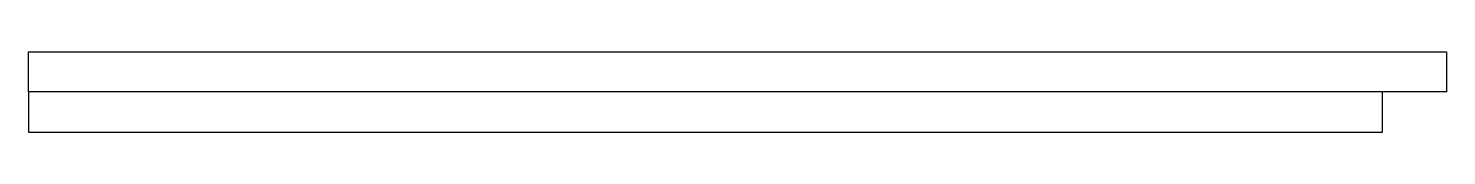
# Model space of a CAD drawing. Header units: millimetres. Extents: x -171 to 181, y 4 to 24.
import ezdxf

# ---------------------------------------------------------------- set-up
doc = ezdxf.new("R2010")
doc.units = ezdxf.units.MM
doc.layers.get('0').update_dxf_attribs({"linetype": 'CONTINUOUS'})

msp = doc.modelspace()

# ---------------------------------------------------------------- linework, layer by layer
for p, q in [((-171.4, 13.65), (-171.4, 3.65)), ((165.1, 3.65), (165.1, 13.65)), ((-171.4, 3.65), (165.1, 3.65))]:
    msp.add_line(p, q)
msp.add_lwpolyline([(-171.4, 23.675), (181, 23.675), (181, 13.675), (-171.4, 13.675)], close=True)

doc.saveas('drawing.dxf')
